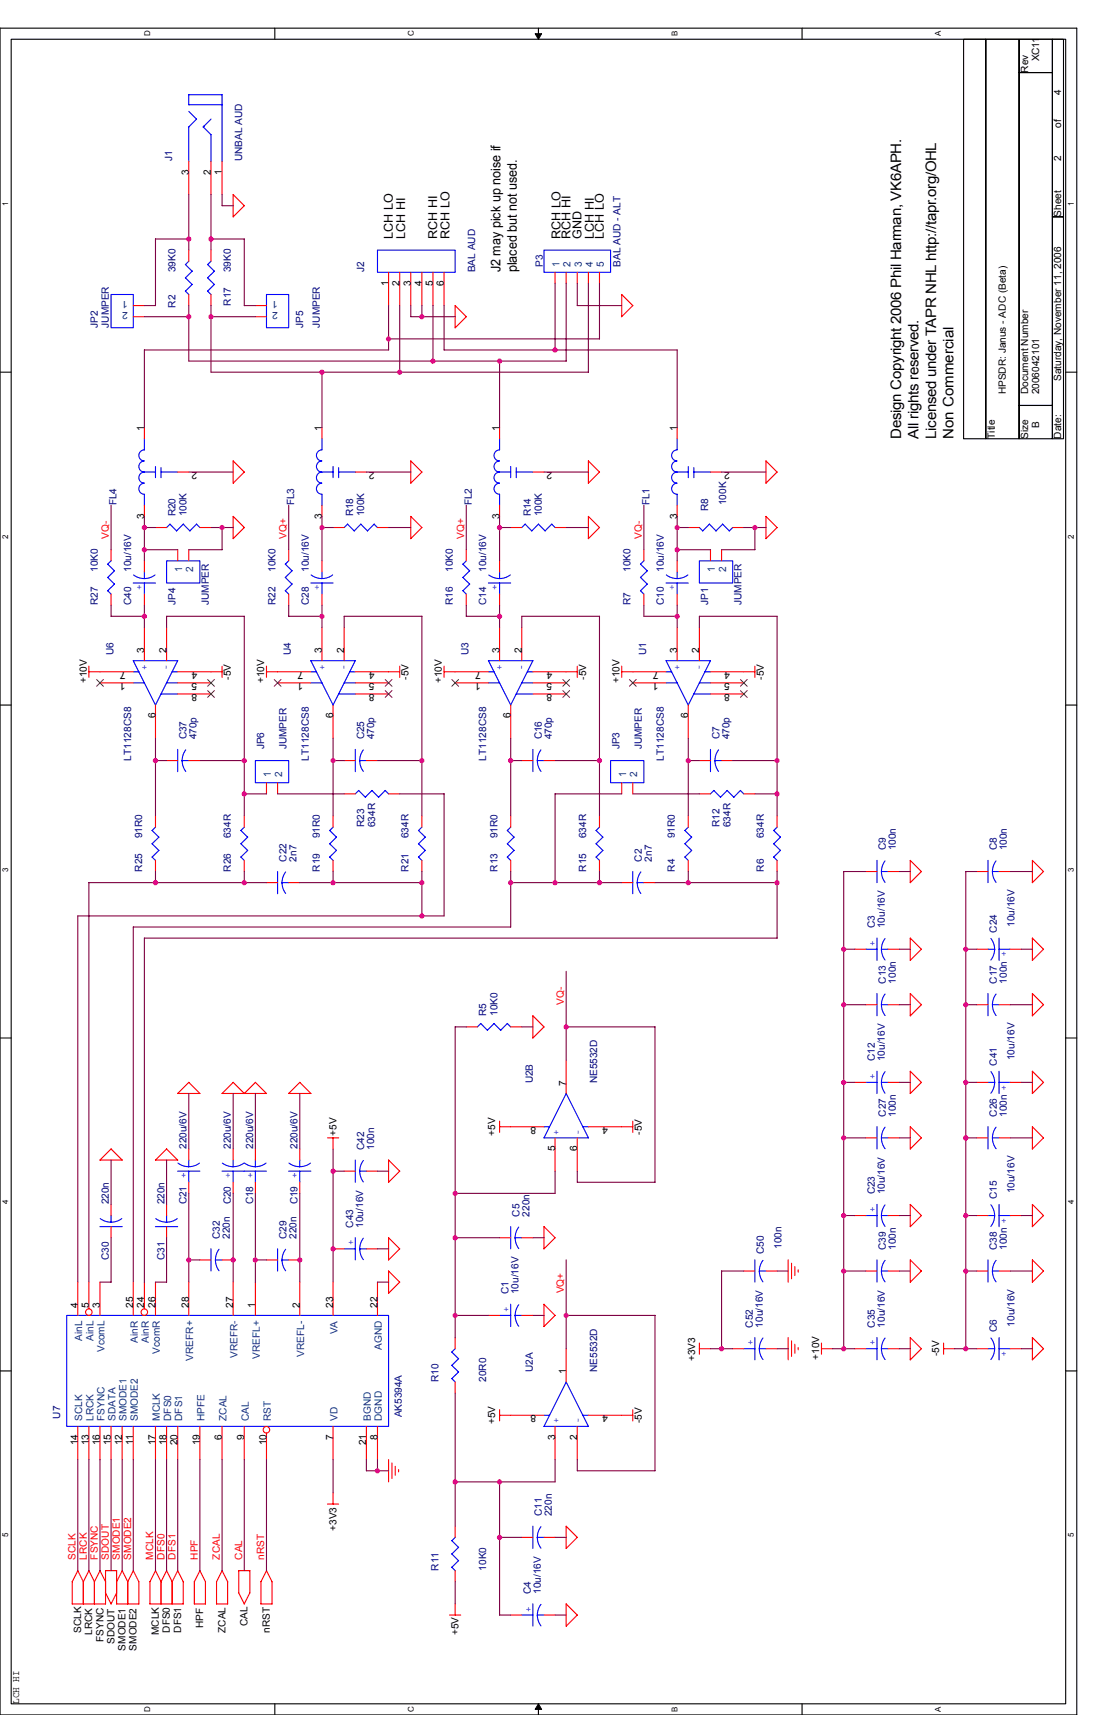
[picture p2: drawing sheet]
<svg xmlns="http://www.w3.org/2000/svg" width="279mm" height="432mm" viewBox="0 0 279 432" stroke-linecap="round" stroke-linejoin="round" font-family="sans-serif">
<defs><g id="words">
<g font-size="3.6">
<text x="226.8" y="110.5" transform="rotate(-90 226.8 110.5)">Design Copyright 2006 Phil Harman, VK6APH.</text>
<text x="231.2" y="110.5" transform="rotate(-90 231.2 110.5)">All rights reserved.</text>
<text x="235.6" y="110.5" transform="rotate(-90 235.6 110.5)">Licensed under TAPR NHL http://tapr.org/OHL</text>
<text x="240" y="110.5" transform="rotate(-90 240 110.5)">Non Commercial</text>
</g>
<g font-size="3.3">
<text x="126" y="68.6" transform="rotate(-90 126 68.6)">J2 may pick up noise if</text>
<text x="130.1" y="68.6" transform="rotate(-90 130.1 68.6)">placed but not used.</text>
</g>
<g font-size="3.1">
<text x="98.9" y="60.2" transform="rotate(-90 98.9 60.2)">LCH LO</text>
<text x="102" y="60.2" transform="rotate(-90 102 60.2)">LCH HI</text>
<text x="110.1" y="60.2" transform="rotate(-90 110.1 60.2)">RCH HI</text>
<text x="113.1" y="60.2" transform="rotate(-90 113.1 60.2)">RCH LO</text>
<text x="141.1" y="60.2" transform="rotate(-90 141.1 60.2)">RCH LO</text>
<text x="143.6" y="60.2" transform="rotate(-90 143.6 60.2)">RCH HI</text>
<text x="146.4" y="60.2" transform="rotate(-90 146.4 60.2)">GND</text>
<text x="149.5" y="60.2" transform="rotate(-90 149.5 60.2)">LCH HI</text>
<text x="152" y="60.2" transform="rotate(-90 152 60.2)">LCH LO</text>
</g>
<g font-size="2.5">
<text x="261.6" y="15.5" transform="rotate(-90 261.6 15.5)">XC11</text>
<text x="258.8" y="18.3" transform="rotate(-90 258.8 18.3)">Rev</text>
<text x="267.1" y="23.9" transform="rotate(-90 267.1 23.9)">4</text>
<text x="267.1" y="32.2" transform="rotate(-90 267.1 32.2)">of</text>
<text x="267.1" y="40.6" transform="rotate(-90 267.1 40.6)">2</text>
<text x="47.5" y="44" transform="rotate(-90 47.5 44)">3</text>
<text x="53.1" y="44" transform="rotate(-90 53.1 44)">2</text>
<text x="55.9" y="44" transform="rotate(-90 55.9 44)">1</text>
<text x="267.1" y="54.6" transform="rotate(-90 267.1 54.6)">Sheet</text>
<text x="97.8" y="71.9" transform="rotate(-90 97.8 71.9)">1</text>
<text x="100.6" y="71.9" transform="rotate(-90 100.6 71.9)">2</text>
<text x="103.4" y="71.9" transform="rotate(-90 103.4 71.9)">3</text>
<text x="106.2" y="71.9" transform="rotate(-90 106.2 71.9)">4</text>
<text x="109" y="71.9" transform="rotate(-90 109 71.9)">5</text>
<text x="111.8" y="71.9" transform="rotate(-90 111.8 71.9)">6</text>
<text x="267.1" y="95.9" transform="rotate(-90 267.1 95.9)">Saturday, November 11, 2006</text>
<text x="253.2" y="99.3" transform="rotate(-90 253.2 99.3)">HPSDR: Janus - ADC (Beta)</text>
<text x="258.8" y="99.3" transform="rotate(-90 258.8 99.3)">Document Number</text>
<text x="261.6" y="99.3" transform="rotate(-90 261.6 99.3)">2006042101</text>
<text x="261.6" y="107.7" transform="rotate(-90 261.6 107.7)">B</text>
<text x="36.3" y="108.5" transform="rotate(-90 36.3 108.5)">1</text>
<text x="81" y="108.5" transform="rotate(-90 81 108.5)">1</text>
<text x="125.7" y="108.5" transform="rotate(-90 125.7 108.5)">1</text>
<text x="170.4" y="108.5" transform="rotate(-90 170.4 108.5)">1</text>
<text x="250.4" y="110.5" transform="rotate(-90 250.4 110.5)">Title</text>
<text x="258.8" y="110.5" transform="rotate(-90 258.8 110.5)">Size</text>
<text x="267.1" y="110.5" transform="rotate(-90 267.1 110.5)">Date:</text>
<text x="49.6" y="118.9" transform="rotate(-180 49.6 118.9)">2</text>
<text x="94.3" y="118.9" transform="rotate(-180 94.3 118.9)">2</text>
<text x="139" y="118.9" transform="rotate(-180 139 118.9)">2</text>
<text x="183.7" y="118.9" transform="rotate(-180 183.7 118.9)">2</text>
<text x="36.3" y="130.6" transform="rotate(-90 36.3 130.6)">3</text>
<text x="81" y="130.6" transform="rotate(-90 81 130.6)">3</text>
<text x="125.7" y="130.6" transform="rotate(-90 125.7 130.6)">3</text>
<text x="170.4" y="130.6" transform="rotate(-90 170.4 130.6)">3</text>
<text x="36.3" y="164.4" transform="rotate(-90 36.3 164.4)">3</text>
<text x="41.9" y="164.4" transform="rotate(-90 41.9 164.4)">2</text>
<text x="81" y="164.4" transform="rotate(-90 81 164.4)">3</text>
<text x="86.6" y="164.4" transform="rotate(-90 86.6 164.4)">2</text>
<text x="125.7" y="164.4" transform="rotate(-90 125.7 164.4)">3</text>
<text x="131.3" y="164.4" transform="rotate(-90 131.3 164.4)">2</text>
<text x="170.4" y="164.4" transform="rotate(-90 170.4 164.4)">3</text>
<text x="176" y="164.4" transform="rotate(-90 176 164.4)">2</text>
<text x="21.8" y="171.9" transform="rotate(-90 21.8 171.9)">+10V</text>
<text x="31.6" y="169.2" transform="rotate(-180 31.6 169.2)">7</text>
<text x="31.6" y="172" transform="rotate(-180 31.6 172)">1</text>
<text x="49.6" y="169.2" transform="rotate(-180 49.6 169.2)">4</text>
<text x="49.6" y="172" transform="rotate(-180 49.6 172)">5</text>
<text x="58.1" y="171.1" transform="rotate(-90 58.1 171.1)">-5V</text>
<text x="66.5" y="171.9" transform="rotate(-90 66.5 171.9)">+10V</text>
<text x="76.3" y="169.2" transform="rotate(-180 76.3 169.2)">7</text>
<text x="76.3" y="172" transform="rotate(-180 76.3 172)">1</text>
<text x="94.3" y="169.2" transform="rotate(-180 94.3 169.2)">4</text>
<text x="94.3" y="172" transform="rotate(-180 94.3 172)">5</text>
<text x="102.8" y="171.1" transform="rotate(-90 102.8 171.1)">-5V</text>
<text x="111.2" y="171.9" transform="rotate(-90 111.2 171.9)">+10V</text>
<text x="121" y="169.2" transform="rotate(-180 121 169.2)">7</text>
<text x="121" y="172" transform="rotate(-180 121 172)">1</text>
<text x="139" y="169.2" transform="rotate(-180 139 169.2)">4</text>
<text x="139" y="172" transform="rotate(-180 139 172)">5</text>
<text x="147.6" y="171.1" transform="rotate(-90 147.6 171.1)">-5V</text>
<text x="155.9" y="171.9" transform="rotate(-90 155.9 171.9)">+10V</text>
<text x="165.7" y="169.2" transform="rotate(-180 165.7 169.2)">7</text>
<text x="165.7" y="172" transform="rotate(-180 165.7 172)">1</text>
<text x="183.7" y="169.2" transform="rotate(-180 183.7 169.2)">4</text>
<text x="183.7" y="172" transform="rotate(-180 183.7 172)">5</text>
<text x="192.3" y="171.1" transform="rotate(-90 192.3 171.1)">-5V</text>
<text x="49.6" y="174.8" transform="rotate(-180 49.6 174.8)">8</text>
<text x="94.3" y="174.8" transform="rotate(-180 94.3 174.8)">8</text>
<text x="139" y="174.8" transform="rotate(-180 139 174.8)">8</text>
<text x="183.7" y="174.8" transform="rotate(-180 183.7 174.8)">8</text>
<text x="39.1" y="180.9" transform="rotate(-90 39.1 180.9)">6</text>
<text x="83.8" y="180.9" transform="rotate(-90 83.8 180.9)">6</text>
<text x="128.5" y="180.9" transform="rotate(-90 128.5 180.9)">6</text>
<text x="173.2" y="180.9" transform="rotate(-90 173.2 180.9)">6</text>
<text x="142.5" y="273.4" transform="rotate(-90 142.5 273.4)">7</text>
<text x="84.7" y="285.9" transform="rotate(-90 84.7 285.9)">+5V</text>
<text x="124.7" y="285.9" transform="rotate(-90 124.7 285.9)">+5V</text>
<text x="135" y="283.7" transform="rotate(-180 135 283.7)">8</text>
<text x="153" y="283.7" transform="rotate(-180 153 283.7)">4</text>
<text x="161.5" y="285.6" transform="rotate(-90 161.5 285.6)">-5V</text>
<text x="139.7" y="289.8" transform="rotate(-90 139.7 289.8)">5</text>
<text x="145.3" y="289.8" transform="rotate(-90 145.3 289.8)">6</text>
<text x="19.6" y="329.2" transform="rotate(-90 19.6 329.2)">4</text>
<text x="22.4" y="329.2" transform="rotate(-90 22.4 329.2)">5</text>
<text x="25.1" y="329.2" transform="rotate(-90 25.1 329.2)">3</text>
<text x="33.5" y="329.2" transform="rotate(-90 33.5 329.2)">25</text>
<text x="36.3" y="329.2" transform="rotate(-90 36.3 329.2)">24</text>
<text x="39.1" y="329.2" transform="rotate(-90 39.1 329.2)">26</text>
<text x="47.5" y="329.2" transform="rotate(-90 47.5 329.2)">28</text>
<text x="58.7" y="329.2" transform="rotate(-90 58.7 329.2)">27</text>
<text x="64.3" y="329.2" transform="rotate(-90 64.3 329.2)">1</text>
<text x="75.4" y="329.2" transform="rotate(-90 75.4 329.2)">2</text>
<text x="83.8" y="329.2" transform="rotate(-90 83.8 329.2)">23</text>
<text x="95" y="329.2" transform="rotate(-90 95 329.2)">22</text>
<text x="236.4" y="341.5" transform="rotate(-90 236.4 341.5)">-5V</text>
<text x="142.5" y="346" transform="rotate(-90 142.5 346)">1</text>
<text x="174.9" y="342.6" transform="rotate(-90 174.9 342.6)">+3V3</text>
<text x="206.2" y="342.4" transform="rotate(-90 206.2 342.4)">+10V</text>
<text x="124.7" y="358.6" transform="rotate(-90 124.7 358.6)">+5V</text>
<text x="135" y="356.4" transform="rotate(-180 135 356.4)">8</text>
<text x="153" y="356.4" transform="rotate(-180 153 356.4)">4</text>
<text x="161.5" y="358.3" transform="rotate(-90 161.5 358.3)">-5V</text>
<text x="19.6" y="363.9" transform="rotate(-90 19.6 363.9)">14</text>
<text x="22.4" y="363.9" transform="rotate(-90 22.4 363.9)">13</text>
<text x="25.1" y="363.9" transform="rotate(-90 25.1 363.9)">16</text>
<text x="27.9" y="363.9" transform="rotate(-90 27.9 363.9)">15</text>
<text x="30.7" y="363.9" transform="rotate(-90 30.7 363.9)">12</text>
<text x="33.5" y="363.9" transform="rotate(-90 33.5 363.9)">11</text>
<text x="39.1" y="363.9" transform="rotate(-90 39.1 363.9)">17</text>
<text x="41.9" y="363.9" transform="rotate(-90 41.9 363.9)">18</text>
<text x="44.7" y="363.9" transform="rotate(-90 44.7 363.9)">20</text>
<text x="50.3" y="363.9" transform="rotate(-90 50.3 363.9)">19</text>
<text x="55.9" y="362.5" transform="rotate(-90 55.9 362.5)">6</text>
<text x="61.5" y="362.5" transform="rotate(-90 61.5 362.5)">9</text>
<text x="67.1" y="363.9" transform="rotate(-90 67.1 363.9)">10</text>
<text x="83.8" y="362.5" transform="rotate(-90 83.8 362.5)">7</text>
<text x="92.2" y="363.9" transform="rotate(-90 92.2 363.9)">21</text>
<text x="95" y="362.5" transform="rotate(-90 95 362.5)">8</text>
<text x="139.7" y="362.5" transform="rotate(-90 139.7 362.5)">3</text>
<text x="145.3" y="362.5" transform="rotate(-90 145.3 362.5)">2</text>
<text x="84.7" y="385.4" transform="rotate(-90 84.7 385.4)">+3V3</text>
<text x="20.4" y="411.1" transform="rotate(-90 20.4 411.1)">SCLK</text>
<text x="23.2" y="411.7" transform="rotate(-90 23.2 411.7)">LRCK</text>
<text x="26" y="413.3" transform="rotate(-90 26 413.3)">FSYNC</text>
<text x="28.8" y="413.9" transform="rotate(-90 28.8 413.9)">SDOUT</text>
<text x="40" y="411.7" transform="rotate(-90 40 411.7)">MCLK</text>
<text x="42.8" y="411.1" transform="rotate(-90 42.8 411.1)">DFS0</text>
<text x="45.6" y="411.1" transform="rotate(-90 45.6 411.1)">DFS1</text>
<text x="51.2" y="410" transform="rotate(-90 51.2 410)">HPF</text>
<text x="56.7" y="411.1" transform="rotate(-90 56.7 411.1)">ZCAL</text>
<text x="62.3" y="409.4" transform="rotate(-90 62.3 409.4)">CAL</text>
<text x="67.9" y="411.1" transform="rotate(-90 67.9 411.1)">nRST</text>
<text x="115.4" y="411.7" transform="rotate(-90 115.4 411.7)">+5V</text>
<text x="31.6" y="415.6" transform="rotate(-90 31.6 415.6)">SMODE1</text>
<text x="34.4" y="415.6" transform="rotate(-90 34.4 415.6)">SMODE2</text>
<text x="4.8" y="429" transform="rotate(-90 4.8 429)">LCH HI</text>
</g>
<g font-size="2.5" fill="#000080">
<text x="43.3" y="40.6" transform="rotate(-90 43.3 40.6)">J1</text>
<text x="60.9" y="40.6" transform="rotate(-90 60.9 40.6)">UNBAL AUD</text>
<text x="44.2" y="68.6" transform="rotate(-90 44.2 68.6)">39K0</text>
<text x="58.1" y="68.6" transform="rotate(-90 58.1 68.6)">39K0</text>
<text x="91.7" y="68.6" transform="rotate(-90 91.7 68.6)">J2</text>
<text x="119.6" y="68.6" transform="rotate(-90 119.6 68.6)">BAL AUD</text>
<text x="136.7" y="67.2" transform="rotate(-90 136.7 67.2)">P3</text>
<text x="156.2" y="67.2" transform="rotate(-90 156.2 67.2)">BAL AUD - ALT</text>
<text x="44.2" y="77.5" transform="rotate(-90 44.2 77.5)">R2</text>
<text x="58.1" y="76.9" transform="rotate(-90 58.1 76.9)">R17</text>
<text x="24.6" y="82.5" transform="rotate(-90 24.6 82.5)">JP2</text>
<text x="27.4" y="82.5" transform="rotate(-90 27.4 82.5)">JUMPER</text>
<text x="76.3" y="82.5" transform="rotate(-90 76.3 82.5)">JP5</text>
<text x="80.5" y="82.5" transform="rotate(-90 80.5 82.5)">JUMPER</text>
<text x="29.4" y="127.2" transform="rotate(-90 29.4 127.2)">FL4</text>
<text x="44.2" y="130" transform="rotate(-90 44.2 130)">R20</text>
<text x="47" y="130" transform="rotate(-90 47 130)">100K</text>
<text x="74.1" y="127.2" transform="rotate(-90 74.1 127.2)">FL3</text>
<text x="88.9" y="130" transform="rotate(-90 88.9 130)">R18</text>
<text x="91.7" y="130" transform="rotate(-90 91.7 130)">100K</text>
<text x="118.8" y="127.2" transform="rotate(-90 118.8 127.2)">FL2</text>
<text x="133.6" y="130" transform="rotate(-90 133.6 130)">R14</text>
<text x="136.4" y="130" transform="rotate(-90 136.4 130)">100K</text>
<text x="163.5" y="127.2" transform="rotate(-90 163.5 127.2)">FL1</text>
<text x="178.3" y="128.6" transform="rotate(-90 178.3 128.6)">R8</text>
<text x="182.8" y="127.2" transform="rotate(-90 182.8 127.2)">100K</text>
<text x="24.6" y="144" transform="rotate(-90 24.6 144)">10K0</text>
<text x="33" y="144" transform="rotate(-90 33 144)">10u/16V</text>
<text x="69.3" y="144" transform="rotate(-90 69.3 144)">10K0</text>
<text x="77.7" y="144" transform="rotate(-90 77.7 144)">10u/16V</text>
<text x="114" y="144" transform="rotate(-90 114 144)">10K0</text>
<text x="122.4" y="144" transform="rotate(-90 122.4 144)">10u/16V</text>
<text x="158.7" y="144" transform="rotate(-90 158.7 144)">10K0</text>
<text x="167.1" y="144" transform="rotate(-90 167.1 144)">10u/16V</text>
<text x="24.6" y="152.4" transform="rotate(-90 24.6 152.4)">R27</text>
<text x="33" y="152.4" transform="rotate(-90 33 152.4)">C40</text>
<text x="44.2" y="152.4" transform="rotate(-90 44.2 152.4)">JP4</text>
<text x="52.6" y="152.4" transform="rotate(-90 52.6 152.4)">JUMPER</text>
<text x="69.3" y="152.4" transform="rotate(-90 69.3 152.4)">R22</text>
<text x="77.7" y="152.4" transform="rotate(-90 77.7 152.4)">C28</text>
<text x="114" y="152.4" transform="rotate(-90 114 152.4)">R16</text>
<text x="122.4" y="152.4" transform="rotate(-90 122.4 152.4)">C14</text>
<text x="158.7" y="152.4" transform="rotate(-90 158.7 152.4)">R7</text>
<text x="167.1" y="152.4" transform="rotate(-90 167.1 152.4)">C10</text>
<text x="178.3" y="152.4" transform="rotate(-90 178.3 152.4)">JP1</text>
<text x="186.7" y="152.4" transform="rotate(-90 186.7 152.4)">JUMPER</text>
<text x="28.5" y="165" transform="rotate(-90 28.5 165)">U6</text>
<text x="73.2" y="165" transform="rotate(-90 73.2 165)">U4</text>
<text x="117.9" y="165" transform="rotate(-90 117.9 165)">U3</text>
<text x="162.6" y="165" transform="rotate(-90 162.6 165)">U1</text>
<text x="33" y="191.5" transform="rotate(-90 33 191.5)">LT1128CS8</text>
<text x="47" y="186.2" transform="rotate(-90 47 186.2)">C37</text>
<text x="49.5" y="186.2" transform="rotate(-90 49.5 186.2)">470p</text>
<text x="66.5" y="188.7" transform="rotate(-90 66.5 188.7)">JP6</text>
<text x="72.1" y="188.7" transform="rotate(-90 72.1 188.7)">JUMPER</text>
<text x="77.7" y="191.5" transform="rotate(-90 77.7 191.5)">LT1128CS8</text>
<text x="91.7" y="186.2" transform="rotate(-90 91.7 186.2)">C25</text>
<text x="94.2" y="186.2" transform="rotate(-90 94.2 186.2)">470p</text>
<text x="122.4" y="191.5" transform="rotate(-90 122.4 191.5)">LT1128CS8</text>
<text x="136.4" y="186.2" transform="rotate(-90 136.4 186.2)">C16</text>
<text x="138.9" y="186.2" transform="rotate(-90 138.9 186.2)">470p</text>
<text x="155.9" y="188.7" transform="rotate(-90 155.9 188.7)">JP3</text>
<text x="161.5" y="188.7" transform="rotate(-90 161.5 188.7)">JUMPER</text>
<text x="167.1" y="191.5" transform="rotate(-90 167.1 191.5)">LT1128CS8</text>
<text x="181.1" y="186.2" transform="rotate(-90 181.1 186.2)">C7</text>
<text x="183.6" y="186.2" transform="rotate(-90 183.6 186.2)">470p</text>
<text x="91.7" y="208.3" transform="rotate(-90 91.7 208.3)">R23</text>
<text x="94.5" y="208.3" transform="rotate(-90 94.5 208.3)">634R</text>
<text x="181.1" y="208.3" transform="rotate(-90 181.1 208.3)">R12</text>
<text x="183.9" y="208.3" transform="rotate(-90 183.9 208.3)">634R</text>
<text x="35.8" y="211.1" transform="rotate(-90 35.8 211.1)">91R0</text>
<text x="58.1" y="211.1" transform="rotate(-90 58.1 211.1)">634R</text>
<text x="80.5" y="211.1" transform="rotate(-90 80.5 211.1)">91R0</text>
<text x="102.8" y="211.1" transform="rotate(-90 102.8 211.1)">634R</text>
<text x="125.2" y="211.1" transform="rotate(-90 125.2 211.1)">91R0</text>
<text x="147.6" y="211.1" transform="rotate(-90 147.6 211.1)">634R</text>
<text x="169.9" y="211.1" transform="rotate(-90 169.9 211.1)">91R0</text>
<text x="192.3" y="211.1" transform="rotate(-90 192.3 211.1)">634R</text>
<text x="223" y="214.1" transform="rotate(-90 223 214.1)">C9</text>
<text x="225.5" y="214.1" transform="rotate(-90 225.5 214.1)">100n</text>
<text x="250.9" y="214.1" transform="rotate(-90 250.9 214.1)">C8</text>
<text x="253.4" y="214.1" transform="rotate(-90 253.4 214.1)">100n</text>
<text x="35.8" y="219.4" transform="rotate(-90 35.8 219.4)">R25</text>
<text x="58.1" y="219.4" transform="rotate(-90 58.1 219.4)">R26</text>
<text x="72.1" y="216.9" transform="rotate(-90 72.1 216.9)">C22</text>
<text x="74.6" y="216.9" transform="rotate(-90 74.6 216.9)">2n7</text>
<text x="80.5" y="219.4" transform="rotate(-90 80.5 219.4)">R19</text>
<text x="102.8" y="219.4" transform="rotate(-90 102.8 219.4)">R21</text>
<text x="125.2" y="219.4" transform="rotate(-90 125.2 219.4)">R13</text>
<text x="147.6" y="219.4" transform="rotate(-90 147.6 219.4)">R15</text>
<text x="161.5" y="216.9" transform="rotate(-90 161.5 216.9)">C2</text>
<text x="164" y="216.9" transform="rotate(-90 164 216.9)">2n7</text>
<text x="169.9" y="219.4" transform="rotate(-90 169.9 219.4)">R4</text>
<text x="192.3" y="219.4" transform="rotate(-90 192.3 219.4)">R6</text>
<text x="220.2" y="233.7" transform="rotate(-90 220.2 233.7)">C3</text>
<text x="222.7" y="233.7" transform="rotate(-90 222.7 233.7)">10u/16V</text>
<text x="255.4" y="233.4" transform="rotate(-90 255.4 233.4)">10u/16V</text>
<text x="250.9" y="234.8" transform="rotate(-90 250.9 234.8)">C24</text>
<text x="223" y="247.6" transform="rotate(-90 223 247.6)">C13</text>
<text x="225.5" y="247.6" transform="rotate(-90 225.5 247.6)">100n</text>
<text x="250.9" y="247.6" transform="rotate(-90 250.9 247.6)">C17</text>
<text x="253.4" y="247.6" transform="rotate(-90 253.4 247.6)">100n</text>
<text x="122.4" y="255.8" transform="rotate(-90 122.4 255.8)">R5</text>
<text x="125.2" y="255.8" transform="rotate(-90 125.2 255.8)">10K0</text>
<text x="220.2" y="267.2" transform="rotate(-90 220.2 267.2)">C12</text>
<text x="222.7" y="267.2" transform="rotate(-90 222.7 267.2)">10u/16V</text>
<text x="250.9" y="268.3" transform="rotate(-90 250.9 268.3)">C41</text>
<text x="255.4" y="266.9" transform="rotate(-90 255.4 266.9)">10u/16V</text>
<text x="134.1" y="272.8" transform="rotate(-90 134.1 272.8)">U2B</text>
<text x="150.3" y="272.8" transform="rotate(-90 150.3 272.8)">NE5532D</text>
<text x="223" y="281.2" transform="rotate(-90 223 281.2)">C27</text>
<text x="225.5" y="281.2" transform="rotate(-90 225.5 281.2)">100n</text>
<text x="250.9" y="281.2" transform="rotate(-90 250.9 281.2)">C26</text>
<text x="253.4" y="281.2" transform="rotate(-90 253.4 281.2)">100n</text>
<text x="47" y="289.3" transform="rotate(-90 47 289.3)">220u/6V</text>
<text x="58.1" y="289.3" transform="rotate(-90 58.1 289.3)">220u/6V</text>
<text x="63.7" y="289.3" transform="rotate(-90 63.7 289.3)">220u/6V</text>
<text x="74.9" y="289.3" transform="rotate(-90 74.9 289.3)">220u/6V</text>
<text x="91.7" y="289.6" transform="rotate(-90 91.7 289.6)">C42</text>
<text x="94.2" y="289.6" transform="rotate(-90 94.2 289.6)">100n</text>
<text x="27.4" y="303.3" transform="rotate(-90 27.4 303.3)">220n</text>
<text x="41.4" y="303.3" transform="rotate(-90 41.4 303.3)">220n</text>
<text x="47" y="303.3" transform="rotate(-90 47 303.3)">C21</text>
<text x="58.1" y="303.3" transform="rotate(-90 58.1 303.3)">C20</text>
<text x="63.7" y="303.3" transform="rotate(-90 63.7 303.3)">C18</text>
<text x="74.9" y="303.3" transform="rotate(-90 74.9 303.3)">C19</text>
<text x="220.2" y="300.7" transform="rotate(-90 220.2 300.7)">C23</text>
<text x="222.7" y="300.7" transform="rotate(-90 222.7 300.7)">10u/16V</text>
<text x="250.9" y="301.9" transform="rotate(-90 250.9 301.9)">C15</text>
<text x="255.4" y="300.5" transform="rotate(-90 255.4 300.5)">10u/16V</text>
<text x="55.4" y="311.9" transform="rotate(-90 55.4 311.9)">C32</text>
<text x="57.9" y="311.9" transform="rotate(-90 57.9 311.9)">220n</text>
<text x="72.1" y="311.9" transform="rotate(-90 72.1 311.9)">C29</text>
<text x="74.6" y="311.9" transform="rotate(-90 74.6 311.9)">220n</text>
<text x="88.9" y="309.1" transform="rotate(-90 88.9 309.1)">C43</text>
<text x="91.4" y="309.1" transform="rotate(-90 91.4 309.1)">10u/16V</text>
<text x="130.8" y="306.3" transform="rotate(-90 130.8 306.3)">C5</text>
<text x="133.3" y="306.3" transform="rotate(-90 133.3 306.3)">220n</text>
<text x="27.4" y="317.2" transform="rotate(-90 27.4 317.2)">C30</text>
<text x="41.4" y="317.2" transform="rotate(-90 41.4 317.2)">C31</text>
<text x="192.3" y="315.8" transform="rotate(-90 192.3 315.8)">C50</text>
<text x="196.7" y="314.4" transform="rotate(-90 196.7 314.4)">100n</text>
<text x="223" y="314.7" transform="rotate(-90 223 314.7)">C39</text>
<text x="225.5" y="314.7" transform="rotate(-90 225.5 314.7)">100n</text>
<text x="250.9" y="314.7" transform="rotate(-90 250.9 314.7)">C38</text>
<text x="253.4" y="314.7" transform="rotate(-90 253.4 314.7)">100n</text>
<text x="128" y="325.9" transform="rotate(-90 128 325.9)">C1</text>
<text x="130.5" y="325.9" transform="rotate(-90 130.5 325.9)">10u/16V</text>
<text x="189.5" y="334.3" transform="rotate(-90 189.5 334.3)">C52</text>
<text x="192" y="334.3" transform="rotate(-90 192 334.3)">10u/16V</text>
<text x="220.2" y="334.3" transform="rotate(-90 220.2 334.3)">C35</text>
<text x="222.7" y="334.3" transform="rotate(-90 222.7 334.3)">10u/16V</text>
<text x="250.9" y="335.4" transform="rotate(-90 250.9 335.4)">C6</text>
<text x="255.4" y="334" transform="rotate(-90 255.4 334)">10u/16V</text>
<text x="110.4" y="348" transform="rotate(-90 110.4 348)">R10</text>
<text x="122.4" y="348" transform="rotate(-90 122.4 348)">20R0</text>
<text x="134.1" y="345.4" transform="rotate(-90 134.1 345.4)">U2A</text>
<text x="150.3" y="345.4" transform="rotate(-90 150.3 345.4)">NE5532D</text>
<text x="15.1" y="357.2" transform="rotate(-90 15.1 357.2)">U7</text>
<text x="101.2" y="356.9" transform="rotate(-90 101.2 356.9)">AK5394A</text>
<text x="136.4" y="381.8" transform="rotate(-90 136.4 381.8)">C11</text>
<text x="138.9" y="381.8" transform="rotate(-90 138.9 381.8)">220n</text>
<text x="110.4" y="395.5" transform="rotate(-90 110.4 395.5)">R11</text>
<text x="122.4" y="395.5" transform="rotate(-90 122.4 395.5)">10K0</text>
<text x="133.6" y="401.3" transform="rotate(-90 133.6 401.3)">C4</text>
<text x="136.1" y="401.3" transform="rotate(-90 136.1 401.3)">10u/16V</text>
</g>
<g font-size="2.5" fill="#004080">
<text x="140.8" y="67.2" transform="rotate(-90 140.8 67.2)">1</text>
<text x="143.6" y="67.2" transform="rotate(-90 143.6 67.2)">2</text>
<text x="146.4" y="67.2" transform="rotate(-90 146.4 67.2)">3</text>
<text x="149.2" y="67.2" transform="rotate(-90 149.2 67.2)">4</text>
<text x="152" y="67.2" transform="rotate(-90 152 67.2)">5</text>
<text x="32.2" y="75.8" transform="rotate(-180 32.2 75.8)">1</text>
<text x="69.9" y="75.8" transform="rotate(-180 69.9 75.8)">1</text>
<text x="32.2" y="78.6" transform="rotate(-180 32.2 78.6)">2</text>
<text x="69.9" y="78.6" transform="rotate(-180 69.9 78.6)">2</text>
<text x="45.8" y="144" transform="rotate(-90 45.8 144)">1</text>
<text x="48.6" y="144" transform="rotate(-90 48.6 144)">2</text>
<text x="180" y="144" transform="rotate(-90 180 144)">1</text>
<text x="182.8" y="144" transform="rotate(-90 182.8 144)">2</text>
<text x="68.2" y="195.7" transform="rotate(-90 68.2 195.7)">1</text>
<text x="71" y="195.7" transform="rotate(-90 71 195.7)">2</text>
<text x="157.6" y="195.7" transform="rotate(-90 157.6 195.7)">1</text>
<text x="160.4" y="195.7" transform="rotate(-90 160.4 195.7)">2</text>
<text x="85" y="335.9" transform="rotate(-90 85 335.9)">VA</text>
<text x="20.7" y="337.6" transform="rotate(-90 20.7 337.6)">AinL</text>
<text x="23.5" y="337.6" transform="rotate(-90 23.5 337.6)">AinL</text>
<text x="26.3" y="340.4" transform="rotate(-90 26.3 340.4)">VcomL</text>
<text x="34.7" y="338" transform="rotate(-90 34.7 338)">AinR</text>
<text x="37.5" y="338" transform="rotate(-90 37.5 338)">AinR</text>
<text x="40.3" y="340.8" transform="rotate(-90 40.3 340.8)">VcomR</text>
<text x="59.8" y="342" transform="rotate(-90 59.8 342)">VREFR-</text>
<text x="76.6" y="341.5" transform="rotate(-90 76.6 341.5)">VREFL-</text>
<text x="96.1" y="339.9" transform="rotate(-90 96.1 339.9)">AGND</text>
<text x="48.6" y="342.6" transform="rotate(-90 48.6 342.6)">VREFR+</text>
<text x="65.4" y="342.2" transform="rotate(-90 65.4 342.2)">VREFL+</text>
<text x="20.7" y="357.7" transform="rotate(-90 20.7 357.7)">SCLK</text>
<text x="23.5" y="357.7" transform="rotate(-90 23.5 357.7)">LRCK</text>
<text x="26.3" y="357.7" transform="rotate(-90 26.3 357.7)">FSYNC</text>
<text x="29.1" y="357.7" transform="rotate(-90 29.1 357.7)">SDATA</text>
<text x="31.9" y="357.7" transform="rotate(-90 31.9 357.7)">SMODE1</text>
<text x="34.7" y="357.7" transform="rotate(-90 34.7 357.7)">SMODE2</text>
<text x="40.3" y="357.7" transform="rotate(-90 40.3 357.7)">MCLK</text>
<text x="43.1" y="357.7" transform="rotate(-90 43.1 357.7)">DFS0</text>
<text x="45.8" y="357.7" transform="rotate(-90 45.8 357.7)">DFS1</text>
<text x="51.4" y="357.7" transform="rotate(-90 51.4 357.7)">HPFE</text>
<text x="57" y="357.7" transform="rotate(-90 57 357.7)">ZCAL</text>
<text x="62.6" y="357.7" transform="rotate(-90 62.6 357.7)">CAL</text>
<text x="68.2" y="357.7" transform="rotate(-90 68.2 357.7)">RST</text>
<text x="85" y="357.7" transform="rotate(-90 85 357.7)">VD</text>
<text x="93.3" y="357.7" transform="rotate(-90 93.3 357.7)">BGND</text>
<text x="96.1" y="357.7" transform="rotate(-90 96.1 357.7)">DGND</text>
</g>
<g font-size="2.5" fill="#f00">
<text x="27.4" y="135.6" transform="rotate(-90 27.4 135.6)">VQ-</text>
<text x="72.1" y="135.6" transform="rotate(-90 72.1 135.6)">VQ+</text>
<text x="116.8" y="135.6" transform="rotate(-90 116.8 135.6)">VQ+</text>
<text x="161.5" y="135.6" transform="rotate(-90 161.5 135.6)">VQ-</text>
<text x="142" y="253" transform="rotate(-90 142 253)">VQ-</text>
<text x="142" y="325.6" transform="rotate(-90 142 325.6)">VQ+</text>
<text x="19" y="392.7" transform="rotate(-90 19 392.7)">SCLK</text>
<text x="21.8" y="392.7" transform="rotate(-90 21.8 392.7)">LRCK</text>
<text x="24.6" y="392.7" transform="rotate(-90 24.6 392.7)">FSYNC</text>
<text x="27.4" y="392.7" transform="rotate(-90 27.4 392.7)">SDOUT</text>
<text x="30.2" y="392.7" transform="rotate(-90 30.2 392.7)">SMODE1</text>
<text x="33" y="392.7" transform="rotate(-90 33 392.7)">SMODE2</text>
<text x="38.6" y="392.7" transform="rotate(-90 38.6 392.7)">MCLK</text>
<text x="41.4" y="392.7" transform="rotate(-90 41.4 392.7)">DFS0</text>
<text x="44.2" y="392.7" transform="rotate(-90 44.2 392.7)">DFS1</text>
<text x="49.8" y="392.7" transform="rotate(-90 49.8 392.7)">HPF</text>
<text x="55.4" y="392.7" transform="rotate(-90 55.4 392.7)">ZCAL</text>
<text x="60.9" y="392.7" transform="rotate(-90 60.9 392.7)">CAL</text>
<text x="66.5" y="392.7" transform="rotate(-90 66.5 392.7)">nRST</text>
</g>
<g font-size="2.5" fill="#00f">
<text x="35.8" y="147.2" transform="rotate(-180 35.8 147.2)">+</text>
<text x="80.5" y="147.2" transform="rotate(-180 80.5 147.2)">+</text>
<text x="125.2" y="147.2" transform="rotate(-180 125.2 147.2)">+</text>
<text x="169.9" y="147.2" transform="rotate(-180 169.9 147.2)">+</text>
<text x="36.9" y="168.6" transform="rotate(-90 36.9 168.6)">+</text>
<text x="42.5" y="168.6" transform="rotate(-90 42.5 168.6)">-</text>
<text x="81.6" y="168.6" transform="rotate(-90 81.6 168.6)">+</text>
<text x="87.2" y="168.6" transform="rotate(-90 87.2 168.6)">-</text>
<text x="126.3" y="168.6" transform="rotate(-90 126.3 168.6)">+</text>
<text x="131.9" y="168.6" transform="rotate(-90 131.9 168.6)">-</text>
<text x="171" y="168.6" transform="rotate(-90 171 168.6)">+</text>
<text x="176.6" y="168.6" transform="rotate(-90 176.6 168.6)">-</text>
<text x="220.2" y="238.1" transform="rotate(-90 220.2 238.1)">+</text>
<text x="252.2" y="239.5" transform="rotate(90 252.2 239.5)">+</text>
<text x="220.2" y="271.7" transform="rotate(-90 220.2 271.7)">+</text>
<text x="252.2" y="273.1" transform="rotate(90 252.2 273.1)">+</text>
<text x="140.6" y="285.6" transform="rotate(-90 140.6 285.6)">+</text>
<text x="146.2" y="285.6" transform="rotate(-90 146.2 285.6)">-</text>
<text x="47" y="295.3" transform="rotate(-180 47 295.3)">+</text>
<text x="58.1" y="295.3" transform="rotate(-180 58.1 295.3)">+</text>
<text x="63.7" y="295.3" transform="rotate(-180 63.7 295.3)">+</text>
<text x="74.9" y="295.3" transform="rotate(-180 74.9 295.3)">+</text>
<text x="220.2" y="305.2" transform="rotate(-90 220.2 305.2)">+</text>
<text x="252.2" y="306.6" transform="rotate(90 252.2 306.6)">+</text>
<text x="88.9" y="313.6" transform="rotate(-90 88.9 313.6)">+</text>
<text x="128" y="330.3" transform="rotate(-90 128 330.3)">+</text>
<text x="189.5" y="338.7" transform="rotate(-90 189.5 338.7)">+</text>
<text x="220.2" y="338.7" transform="rotate(-90 220.2 338.7)">+</text>
<text x="252.2" y="340.1" transform="rotate(90 252.2 340.1)">+</text>
<text x="140.6" y="358.3" transform="rotate(-90 140.6 358.3)">+</text>
<text x="146.2" y="358.3" transform="rotate(-90 146.2 358.3)">-</text>
<text x="133.6" y="405.8" transform="rotate(-90 133.6 405.8)">+</text>
</g>
<g font-size="2">
<text x="37.8" y="9.2" transform="rotate(-90 37.8 9.2)">D</text>
<text x="104.1" y="9.2" transform="rotate(-90 104.1 9.2)">C</text>
<text x="170.5" y="9.2" transform="rotate(-90 170.5 9.2)">B</text>
<text x="236.9" y="9.2" transform="rotate(-90 236.9 9.2)">A</text>
<text x="2.1" y="51.8" transform="rotate(-90 2.1 51.8)">1</text>
<text x="270.3" y="51.8" transform="rotate(-90 270.3 51.8)">1</text>
<text x="2.1" y="135.6" transform="rotate(-90 2.1 135.6)">2</text>
<text x="270.3" y="135.6" transform="rotate(-90 270.3 135.6)">2</text>
<text x="2.1" y="219.4" transform="rotate(-90 2.1 219.4)">3</text>
<text x="270.3" y="219.4" transform="rotate(-90 270.3 219.4)">3</text>
<text x="2.1" y="303.3" transform="rotate(-90 2.1 303.3)">4</text>
<text x="270.3" y="303.3" transform="rotate(-90 270.3 303.3)">4</text>
<text x="2.1" y="387.1" transform="rotate(-90 2.1 387.1)">5</text>
<text x="270.3" y="387.1" transform="rotate(-90 270.3 387.1)">5</text>
<text x="37.8" y="431.1" transform="rotate(-90 37.8 431.1)">D</text>
<text x="104.1" y="431.1" transform="rotate(-90 104.1 431.1)">C</text>
<text x="170.5" y="431.1" transform="rotate(-90 170.5 431.1)">B</text>
<text x="236.9" y="431.1" transform="rotate(-90 236.9 431.1)">A</text>
</g>
</g></defs>
<path d="M0 7.1h271v424.7h-271zM2.8 9.9h265.4v419.1h-265.4z" fill="none" stroke="#000" stroke-width=".28"/>
<g fill="#fff">
<path d="M.3 386h2.2v1.1h-2.2z"/>
<path d="M268.5 386h2.3v1.1h-2.3z"/>
</g>
<path d="M0 345.2h2.8M268.2 345.2h2.8" fill="none" stroke="#000" stroke-width=".28"/>
<g fill="#fff">
<path d="M.3 302.1h2.2v1.2h-2.2z"/>
<path d="M268.5 302.1h2.3v1.2h-2.3z"/>
</g>
<path d="M0 261.3h2.8M268.2 261.3h2.8" fill="none" stroke="#000" stroke-width=".28"/>
<g fill="#fff">
<path d="M.3 218.3h2.2v1.1h-2.2z"/>
<path d="M268.5 218.3h2.3v1.1h-2.3z"/>
</g>
<path d="M0 177.5h2.8M268.2 177.5h2.8" fill="none" stroke="#000" stroke-width=".28"/>
<g fill="#fff">
<path d="M.3 134.5h2.2v1.1h-2.2z"/>
<path d="M268.5 134.5h2.3v1.1h-2.3z"/>
</g>
<path d="M0 93.7h2.8M268.2 93.7h2.8" fill="none" stroke="#000" stroke-width=".28"/>
<g fill="#fff">
<path d="M.3 50.7h2.2v1.1h-2.2z"/>
<path d="M268.5 50.7h2.3v1.1h-2.3z"/>
<path d="M36 429.6h2.2v1.5h-2.2z"/>
<path d="M36 7.7h2.2v1.5h-2.2z"/>
<path d="M102.3 429.6h2.3v1.5h-2.3z"/>
<path d="M102.3 7.7h2.3v1.5h-2.3z"/>
</g>
<path d="M69.2 7.1v2.8M69.2 429v2.8" fill="none" stroke="#000" stroke-width=".28"/>
<g fill="#fff">
<path d="M168.7 429.7h2.2v1.4h-2.2z"/>
<path d="M168.7 7.9h2.2v1.3h-2.2z"/>
</g>
<path d="M135.5 7.1v2.8M135.5 429v2.8" fill="none" stroke="#000" stroke-width=".28"/>
<path d="M134.7 8.5h1.6l-.8 1.4zM135.5 429l.8 1.4h-1.6z" fill="#000" stroke="#000" stroke-width=".25"/>
<g fill="#fff">
<path d="M235.1 429.7h2.2v1.4h-2.2z"/>
<path d="M235.1 7.8h2.2v1.4h-2.2z"/>
</g>
<path d="M201.9 7.1v2.8M242.5 9.9h5.6v100.6h-5.6zM248.1 9.9h8.4v100.6h-8.4zM256.5 18.3h8.4v83.8h-8.4zM256.5 9.9h8.4v8.4h-8.4zM264.9 9.9h2.8v44.7h-2.8zM264.9 54.6h2.8v55.9h-2.8zM256.5 102.1h8.4v8.4h-8.4zM201.9 429v2.8" fill="none" stroke="#000" stroke-width=".28"/>
<g fill="none" stroke="#f00" stroke-width=".28">
<path d="M47.5 40.6v8.4M53.1 40.6v8.4M55.9 40.6v8.4M58.7 49v5.6M58.7 49l2.8 2.8-2.8 2.8M33.5 76.9h2.8M33.5 79.7h2.8M47.5 63v2.8M47.5 74.1v2.8M53.1 63v2.8M53.1 74.1v2.8M64.3 76.9h2.8"/>
<path d="M64.3 79.7h2.8M97.8 68.6v8.3M100.6 68.6v8.3M103.4 68.6v8.3M106.2 68.6v8.3M109 68.6v8.3M111.8 68.6v8.3M114.6 76.9v5.6M114.6 76.9l2.8 2.9-2.8 2.8M139.7 68.6v2.8M142.5 68.6v2.8M145.3 68.6v2.8"/>
<path d="M148.1 68.6v2.8M150.9 68.6v2.8M156.5 79.7v-5.6l2.8 2.9-2.8 2.8M36.3 107.7v2.8M44.7 118.9h2.8M81 107.7v2.8M89.4 118.9h2.8M103.4 116l2.8 2.9-2.8 2.7zM125.8 107.7v2.8M134.1 118.9h2.8M170.5 107.7v2.8M178.8 118.9h2.8"/>
<path d="M195.6 118.9l-2.8 2.7v-5.6l2.8 2.9M28 138.4v2.8M36.3 127.2v2.8M39.1 132.8h2.8M44.7 138.4v2.8M47.5 138.4v2.8M50.3 132.8h2.8M58.7 121.6v-5.6l2.8 2.9-2.8 2.8M58.7 135.6v-5.6l2.8 2.8-2.8 2.8M72.7 138.4v2.8M81 127.2v2.8M83.8 132.8h2.8"/>
<path d="M95 132.8h2.8M103.4 130l2.8 2.8-2.8 2.8zM117.4 138.4v2.8M125.8 127.2v2.8M128.5 132.8h2.8M139.7 132.8h2.8M148.1 121.6v-5.6l2.8 2.9-2.8 2.8M148.1 135.6v-5.6l2.8 2.8-2.8 2.8M162.1 138.4v2.8M170.5 127.2v2.8M173.2 132.8h2.8M178.8 138.4v2.8"/>
<path d="M181.6 138.4v2.8M184.4 132.8h2.8M195.6 132.8l-2.8 2.8v-5.6l2.8 2.8M28 149.6v2.8M36.3 141.2v2.8M36.3 149.6v2.8M36.3 158v8.3M41.9 158v8.3M72.7 149.6v2.8M81 141.2v2.8M81 149.6v2.8M81 158v8.3"/>
<path d="M86.6 158v8.3M117.4 149.6v2.8M125.8 141.2v2.8M125.8 149.6v2.8M125.8 158v8.3M131.3 158v8.3M162.1 149.6v2.8M170.5 141.2v2.8M170.5 149.6v2.8M170.5 158v8.3M176 158v8.3M22.4 169.1h11.1"/>
<path d="M22.4 167.7v2.8M25.2 171.9h8.3M39.1 177.5v8.4M44.7 169.1h11.2M44.7 171.9h8.4M44.7 174.7h8.4M55.9 167.7v2.9M67.1 169.1h11.2M67.1 167.7v2.8M69.9 171.9h8.4M83.8 177.5v8.4M89.4 169.1h11.2"/>
<path d="M89.4 171.9h8.4M89.4 174.7h8.4M100.6 167.7v2.9M111.8 169.1h11.2M111.8 167.7v2.8M114.6 171.9h8.4M128.5 177.5v8.4M134.1 169.1h11.2M134.1 171.9h8.4M134.1 174.7h8.4M145.3 167.7v2.9M156.5 169.1h11.2"/>
<path d="M156.5 167.7v2.8M159.3 171.9h8.4M173.2 177.5v8.4M178.8 169.1h11.2M178.8 171.9h8.4M178.8 174.7h8.4M190 167.7v2.9M41.9 191.5h2.8M47.5 191.5h2.8M67.1 197.1v2.8M69.9 197.1v2.8M86.6 199.9h2.8"/>
<path d="M86.6 191.5h2.8M92.2 191.5h2.8M97.8 199.9h2.8M131.3 191.5h2.8M136.9 191.5h2.8M156.5 197.1v2.8M159.3 197.1v2.8M176 199.9h2.8M176 191.5h2.8M181.6 191.5h2.8M187.2 199.9h2.8M39.1 205.5v2.8"/>
<path d="M39.1 216.6v2.8M61.5 205.5v2.8M61.5 216.6v2.8M83.8 205.5v2.8M83.8 216.6v2.8M106.2 205.5v2.8M106.2 216.6v2.8M128.5 205.5v2.8M128.5 216.6v2.8M150.9 205.5v2.8M150.9 216.6v2.8M173.2 205.5v2.8"/>
<path d="M173.2 216.6v2.8M195.6 205.5v2.8M195.6 216.6v2.8M218 219.4h2.7M223.5 219.4h2.8M229.1 216.6v5.6M229.1 216.6l2.8 2.9-2.8 2.7M245.9 219.4h2.8M251.5 219.4h2.8M259.9 216.6v5.6M259.9 216.6l2.8 2.9-2.9 2.7M67.1 222.2h2.8"/>
<path d="M72.7 222.2h2.8M156.5 222.2h2.8M162.1 222.2h2.8M215.2 239h2.8M223.5 239h2.8M245.9 239h2.8M254.3 239h2.8M117.4 258.6h2.8M128.5 258.6h2.8M218 253h2.7M223.5 253h2.8M229.1 241.8v-5.6l2.8 2.8-2.8 2.8"/>
<path d="M229.1 255.8v-5.7l2.8 2.9-2.8 2.8M245.9 253h2.8M251.5 253h2.8M259.9 241.8v-5.6l2.8 2.8-2.9 2.8M259.9 255.8v-5.7l2.8 2.9-2.9 2.8M47.5 272.5l2.8 2.8h-5.6M47.5 272.5l-2.8 2.8M58.7 272.5l-2.8 2.8h11.2l-2.8-2.8M64.3 272.5l-2.8 2.8-2.8-2.8M75.5 272.5l2.8 2.8h-5.7M75.5 272.5l-2.8 2.8M134.1 261.3v-5.6l2.8 2.9-2.8 2.8"/>
<path d="M142.5 266.9v8.4M215.2 272.5h2.8M223.5 272.5h2.8M229.1 269.7l2.8 2.8-2.8 2.8zM245.9 272.5h2.8M254.3 272.5h2.8M259.9 275.3v-5.6l2.8 2.8-2.9 2.8M28 289.3l2.8 2.8M28 289.3l-2.9 2.8h5.7M41.9 289.3l2.8 2.8M42 289.3l-2.9 2.8h5.6M47.5 289.3v2.8"/>
<path d="M47.5 297.7v2.8M58.7 289.3v2.8M58.7 297.7v2.8M64.3 289.3v2.8M64.3 297.7v2.8M75.5 289.3v2.8M75.5 297.7v2.8M82.4 286.5h2.9M83.8 286.5v2.8M86.6 294.9h2.8M92.2 294.9h2.8M97.8 297.7v-5.6l2.8 2.8-2.8 2.8"/>
<path d="M125.8 283.7h11.1M125.8 282.3v2.8M139.7 286.5v8.4M145.3 286.5v8.4M148.1 283.7h11.2M159.3 282.3v2.8M218 286.5h2.7M223.5 286.5h2.8M229.1 283.7l2.8 2.8-2.8 2.8zM245.9 286.5h2.8M251.5 286.5h2.8M259.9 289.3v-5.6l2.8 2.8-2.9 2.8"/>
<path d="M28 303.3v2.7M28 308.8v2.8M41.9 303.3v2.7M41.9 308.8v2.8M50.3 317.2h2.8M55.9 317.2h2.8M67.1 317.2h2.8M72.7 317.2h2.8M83.8 314.4h2.8M92.2 314.4h2.8M97.8 311.6l2.8 2.8-2.8 2.8zM125.8 311.6h2.7"/>
<path d="M131.3 311.6h2.8M139.7 311.6l-2.8 2.8v-5.6l2.8 2.9M198.4 317.2v5.6M199.2 318.1v3.9M200.1 318.9v2.3M200.9 319.7v.6M215.2 306h2.8M223.5 306h2.8M231.9 306l-2.8 2.8v-5.6l2.8 2.9M245.9 306h2.8M254.3 306h2.8M262.7 306l-2.9 2.9"/>
<path d="M262.7 306.1l-2.8-2.9v5.6M19.6 322.8v8.4M22.4 322.8v6.7M25.2 322.8v8.4M33.5 322.8v8.4M36.3 322.8v6.7M39.1 322.8v8.4M47.5 322.8v8.4M58.7 322.8v8.4M64.3 322.8v8.4M75.5 322.8v8.4M83.8 322.8v8.4"/>
<path d="M95 322.8v8.4M97.8 325.6v-5.6l2.8 2.8-2.8 2.8M114.6 336.8v2.8M123 331.2h2.8M131.3 331.2h2.8M136.9 328.4v5.6M136.9 328.4l2.8 2.8M139.7 331.2l-2.8 2.8M142.5 339.6v8.4M176 339.6h2.9M176 338.2v2.8M184.4 339.6h2.8"/>
<path d="M187.2 320h2.8M192.8 339.6h2.8M192.8 320h2.8M198.4 336.8v5.6M199.2 337.6v3.9M200.1 338.5v2.2M200.9 339.3v.6M206.8 339.6h2.8M206.8 338.2v2.8M215.2 339.6h2.8M218 320h2.7M223.5 339.6h2.8"/>
<path d="M223.5 320h2.8M231.9 320l-2.8 2.8v-5.6l2.8 2.8M231.9 339.6l-2.8 2.8v-5.6l2.8 2.8M237.5 339.6h2.8M237.5 338.2v2.8M245.9 339.6h2.8M245.9 320h2.8M251.5 320h2.8M254.3 339.6h2.8M262.7 339.6l-2.9 2.8M262.7 320l-2.9 2.8M262.7 320l-2.8-2.8v5.6"/>
<path d="M262.7 339.6l-2.8-2.8v5.6M19.6 359.1v8.4M22.4 359.1v8.4M25.2 359.1v8.4M28 359.1v8.4M30.8 359.1v8.4M33.5 359.1v8.4M39.1 359.1v8.4M41.9 359.1v8.4M44.7 359.1v8.4M50.3 359.1v8.4M55.9 359.1v8.4"/>
<path d="M61.5 359.1v8.4M83.8 359.1v8.4M92.2 359.1v8.4M95 359.1v8.4M114.6 348v2.8M125.8 354.9v2.8M125.8 356.3h11.1M139.7 359.1v8.4M145.3 359.1v8.4M148.1 356.3h11.2M159.3 354.9v2.9M67.1 360.8v6.7"/>
<path d="M82.4 378.7h2.8M83.8 375.9v2.8M97.8 367.5v5.6M98.7 368.3v4M99.5 369.2v2.3M100.3 370v.6M18.2 398.2v5.6h8.4M18.2 398.3l1.4-2.9 1.4 2.9M21 398.2v5.7M21 398.3l1.4-2.9 1.4 2.9 1.4-2.9 1.4 2.9M23.8 398.2v5.7M29.4 398.3l1.4-2.9 1.4 2.9 1.4-2.9 1.4 2.9"/>
<path d="M32.2 398.2v5.7M34.9 398.3v5.6M37.7 398.2v5.6M40.5 398.2v5.7M41.9 395.5l1.4 2.8 1.4-2.9 1.4 2.9v5.6M42 395.4l-1.4 2.9-1.4-2.9-1.5 2.9M43.3 398.2v5.7M48.9 398.2v5.6h2.8M48.9 398.3l1.4-2.9 1.4 2.9v5.6M54.5 398.2v5.6h2.8M55.9 395.5l1.4 2.8v5.6M55.9 395.4l-1.4 2.9"/>
<path d="M62.9 395.5v5.6l-1.4 2.8M62.9 395.5h-2.8v5.5l1.4 2.8M65.7 398.2v5.6M65.7 398.3l1.4-2.9 1.4 2.9v5.6M114.6 384.3v2.8M114.6 395.5v2.8M131.3 387.1h2.8M136.9 387.1h2.8M142.5 384.3v5.6M142.5 384.3l2.8 2.8-2.8 2.8M26.5 401l1.5 2.8M29.3 403.8h5.6"/>
<path d="M29.4 403.8v-8.3l-2.8-.1v8.5M29.4 401l-1.5 2.9M37.7 403.8h8.4M65.7 403.8h2.8M113.2 406.6h2.8M114.6 403.8v2.8M128.5 406.6h2.8M136.9 406.6h2.8M142.5 409.4v-5.6l2.8 2.9-2.8 2.7"/>
<circle cx="22.4" cy="330.4" r=".82"/>
<circle cx="36.3" cy="330.4" r=".82"/>
<circle cx="67.1" cy="360" r=".82"/>
</g>
<g fill="none" stroke="#00f" stroke-width=".28">
<path d="M47.5 28l2 2-2 2v8.6M51.2 32l1.9 1.9v6.7M51.4 31.7l-.3 .3M53.1 30l-1.9 2M55.9 26.4h-8.4v-2.5h8.4v16.7M28 74.1h5.5v8.4h-5.5zM46.7 73.3l.8 .8M46.7 69.9l1.7 1.7-1.7 1.7M46.7 66.6l1.7 1.7-1.7 1.7M47.5 65.7l-.8 .9M52.2 73.3l.9 .8M52.2 69.9l1.8 1.7"/>
<path d="M52.2 66.6l1.8 1.7M53.1 65.7l-.8 .9M54 71.6l-1.7 1.7M54 68.3l-1.7 1.7M67.1 74.1h5.6v8.4h-5.6zM95 63h19.6v5.6h-19.6zM136.9 63h16.8v5.6h-16.8zM36.1 118.9h3.1M36.3 113.3a1.4 1.4 0 0 0-1.4 1.4 1.4 1.4 0 0 0 1.4 1.4 1.4 1.4 0 0 0-1.4 1.4 1.4 1.4 0 0 0 1.4 1.4 1.4 1.4 0 0 0-1.4 1.3 1.4 1.4 0 0 0 1.4 1.4 1.4 1.4 0 0 0-1.4 1.4 1.4 1.4 0 0 0 1.4 1.4M36.3 110.4v2.9M39.1 117.5v2.8M40.5 118.9h4.2"/>
<path d="M40.5 117.7v2.6M80.8 118.9h3.1M81 110.4v2.9a1.4 1.4 0 0 0-1.3 1.4 1.4 1.4 0 0 0 1.3 1.4 1.4 1.4 0 0 0-1.3 1.4 1.4 1.4 0 0 0 1.3 1.4 1.4 1.4 0 0 0-1.3 1.3 1.4 1.4 0 0 0 1.3 1.4 1.4 1.4 0 0 0-1.3 1.4 1.4 1.4 0 0 0 1.3 1.4v2.9M83.8 117.5v2.8M85.2 117.7v2.6M85.2 118.9h4.3M125.5 118.9h3.1M125.8 110.4l-.1 2.9a1.4 1.4 0 0 0-1.3 1.4 1.4 1.4 0 0 0 1.3 1.4 1.4 1.4 0 0 0-1.3 1.4 1.4 1.4 0 0 0 1.3 1.4 1.4 1.4 0 0 0-1.3 1.3 1.4 1.4 0 0 0 1.3 1.4 1.4 1.4 0 0 0-1.3 1.4 1.4 1.4 0 0 0 1.3 1.4l.1 2.9M128.5 117.5v2.8M129.9 118.9h4.3M129.9 117.7v2.6M170.2 118.9h3.1"/>
<path d="M170.4 113.3a1.4 1.4 0 0 0-1.3 1.4 1.4 1.4 0 0 0 1.3 1.4 1.4 1.4 0 0 0-1.3 1.4 1.4 1.4 0 0 0 1.3 1.4 1.4 1.4 0 0 0-1.3 1.3 1.4 1.4 0 0 0 1.3 1.4 1.4 1.4 0 0 0-1.3 1.4 1.4 1.4 0 0 0 1.3 1.4M170.5 110.4v2.9M173.2 117.5v2.8M174.6 118.9h4.3M174.6 117.7v2.6M36.3 124.4v2.9M41.9 132.8l.9-.8 1.7 1.7M50.3 132.8l-.8-.8-1.7 1.7-1.7-1.7-1.7 1.7M87.5 132l-.9 .8M90.8 132l-1.6 1.7-1.7-1.7M94.2 132l.8 .8M94.2 132l-1.7 1.7-1.7-1.7"/>
<path d="M131.3 132.8l.9-.8 1.7 1.7M133.9 133.7l1.7-1.7 1.6 1.7M139.7 132.8l-.8-.8-1.7 1.7M170.5 124.4v2.9M178.5 132l1.7 1.7 1.7-1.7M178.6 132l-1.7 1.7-.9-.9M181.9 132l1.7 1.7 .8-.9M27.1 148.7l.9 .9M28 141.2l-.9 .8 1.7 1.7-1.7 1.7 1.7 1.6-1.7 1.7M33.5 146.8h5.6M33.6 144.8l1.3 .6 1.4 .3 1.5-.3 1.2-.6M36.3 144v1.7"/>
<path d="M36.3 146.8v2.8M41.9 141.2h8.4v5.6h-8.4zM71.8 148.7l.9 .9M72.7 141.2l-.9 .8 1.7 1.7M73.5 147l-1.7 1.7M73.5 143.7l-1.7 1.7 1.7 1.7M78.2 146.8h5.6M78.3 144.8l1.3 .6 1.4 .3 1.5-.3 1.2-.6M81 144v1.7M81 146.8v2.8M116.5 148.7l.9 .9M116.5 145.4l1.7 1.6-1.7 1.7"/>
<path d="M116.5 142l1.7 1.7-1.7 1.7M117.4 141.2l-.9 .8M122.9 146.8h5.6M123 144.8l1.3 .6 1.4 .3 1.5-.3 1.2-.6M125.8 144v1.7M125.8 146.8v2.8M161.2 148.7l.9 .9M162.1 141.2l-.9 .8 1.7 1.7-1.7 1.7 1.7 1.6-1.7 1.7M167.6 146.8h5.6M167.7 144.8l1.3 .6 1.4 .3 1.5-.3 1.2-.6M170.5 144v1.7M170.5 146.8v2.8"/>
<path d="M176 141.2h8.4v5.6h-8.4zM33.5 166.3h11.2l-5.6 11.2zM33.5 169.1h1.5M33.5 171.9h2.9M40.5 174.7h4.2M41.9 171.9h2.8M43.3 169.1h1.4M78.2 166.3l5.6 11.2 5.7-11.2h-11.2M78.3 169.1h1.4M78.3 171.9h2.8M85.2 174.7h4.2M86.6 171.9h2.8"/>
<path d="M88 169.1h1.4M123 169.1h1.4M123 171.9h2.8M128.5 177.5l-5.5-11.2h11.2l-5.7 11.2M129.9 174.7h4.2M131.3 171.9h2.8M132.7 169.1h1.4M167.7 166.3h11.2l-5.7 11.2zM167.7 169.1h1.4M167.7 171.9h2.8M174.6 174.7h4.2M176 171.9h2.8"/>
<path d="M177.4 169.1h1.4M44.7 188.7v5.6M45.8 191.5h1.7M46.8 188.8l-.7 1.3-.3 1.4 .3 1.4 .7 1.3M64.3 191.5h8.4v5.6h-8.4zM89.4 188.7v5.6M90.3 199l1.7 1.7M90.3 199l-.9 .9M90.6 191.5h1.6M91.5 188.8l-.7 1.3-.2 1.4 .2 1.4 .7 1.3M93.6 199l1.7 1.7M93.6 199l-1.7 1.7"/>
<path d="M97 199l.8 .9M97 199l-1.7 1.7M134.1 188.7v5.6M135.3 191.5h1.6M136.2 188.8l-.7 1.3-.2 1.4 .2 1.4 .7 1.3M153.7 191.5h8.4v5.6h-8.4zM178.8 188.7v5.6M179.7 199l-.9 .9M180 191.5h1.7M180.9 188.8l-.7 1.3-.2 1.4 .2 1.4 .7 1.3M183 199l-1.6 1.7-1.7-1.7M186.4 199l.8 .9"/>
<path d="M186.4 199l-1.7 1.7-1.7-1.7M39.2 208.2l-.9 .9 1.7 1.7M40 214.1l-1.7 1.7 .8 .8M40 210.8l-1.7 1.6 1.7 1.7M60.6 215.8l.9 .8M60.6 212.4l1.7 1.7M60.6 209.1l1.7 1.7M61.5 208.2l-.9 .9M62.4 214.1l-1.8 1.7M62.4 210.8l-1.8 1.6M69.9 219.4v5.6M71.9 219.5l-.7 1.3-.2 1.4 .2 1.5 .7 1.3"/>
<path d="M83.9 208.2l-.9 .9 1.7 1.7M84.7 214.1l-1.7 1.7 .8 .8M84.7 210.8l-1.7 1.6 1.7 1.7M106.2 208.2l-.9 .9 1.7 1.7M107.1 214.1l-1.8 1.7 .9 .8M107.1 210.8l-1.8 1.6 1.7 1.7M128.6 208.2l-.9 .9 1.7 1.7M129.4 214.1l-1.7 1.7 .8 .8M129.4 210.8l-1.7 1.6 1.7 1.7M150.9 208.2l-.9 .9 1.7 1.7M151.8 214.1l-1.8 1.7 .9 .8M151.8 210.8l-1.8 1.6 1.7 1.7"/>
<path d="M159.3 219.4v5.6M161.3 219.5l-.7 1.3-.2 1.4 .2 1.5 .7 1.3M172.4 215.8l.8 .8M172.4 212.4l1.7 1.7M172.4 209.1l1.7 1.7M173.3 208.2l-.9 .9M174.1 214.1l-1.7 1.7M174.1 210.8l-1.7 1.6M195.6 208.2l-.9 .9 1.7 1.7M196.5 214.1l-1.8 1.7 .9 .8M196.5 210.8l-1.8 1.6 1.7 1.7M220.7 216.6v5.6"/>
<path d="M221.9 219.4h1.7M222.8 216.7l-.7 1.3-.2 1.4 .2 1.5 .7 1.3M248.7 216.6v5.6M249.8 219.4h1.7M250.7 216.7l-.7 1.3-.2 1.4 .2 1.5 .7 1.3M71 222.2h1.7M160.4 222.2h1.7M218 239h2.8M220.7 236.2v5.6M221.9 239h1.7M222.8 236.3l-.7 1.3-.2 1.4 .2 1.4 .7 1.3M248.7 239h1.7"/>
<path d="M249.4 236.3l.7 1.3 .3 1.5-.3 1.4-.7 1.2M251.5 239h2.8M251.5 236.2v5.6M127.7 257.7l.9 .9M127.7 257.7l-1.7 1.7-1.6-1.7-1.7 1.7-1.7-1.7-.8 .9M220.7 250.1v5.7M221.9 253h1.7M222.8 250.3l-.7 1.2-.2 1.5 .2 1.4 .7 1.3M248.7 250.1v5.7M249.8 253h1.7M250.7 250.3l-.7 1.2-.2 1.5 .2 1.4 .7 1.3M142.5 275.3l5.6 11.2h-11.2z"/>
<path d="M218 272.5h2.8M220.7 269.7v5.6M221.9 272.5h1.7M222.8 269.8l-.7 1.3-.2 1.4 .2 1.5 .7 1.3M248.7 272.5h1.7M249.4 269.8l.7 1.3 .3 1.5-.3 1.4-.7 1.3M251.5 272.5h2.8M251.5 269.7v5.6M44.7 294.9h5.6M44.8 292.8l1.3 .7 1.4 .3 1.4-.3 1.3-.7M47.5 292.1v1.7M47.5 294.9v2.8"/>
<path d="M55.9 294.9h11.2M56 292.8l1.2 .7 1.5 .3 1.4-.3 1.3-.7M58.7 292.1v1.7M58.7 294.9v2.8M61.6 292.8l1.2 .7 1.5 .3 1.4-.3 1.3-.7M64.3 292.1v1.7M64.3 294.9v2.8M72.6 294.9h5.7M72.7 292.8l1.3 .7 1.4 .3 1.5-.3 1.2-.7M75.5 292.1v1.7M75.5 294.9v2.8M89.4 292.1v5.6"/>
<path d="M90.6 294.9h1.6M91.5 292.2l-.7 1.2-.2 1.5 .2 1.4 .7 1.3M136.9 283.7h1.4M146.7 283.7h1.4M220.7 283.7v5.6M221.9 286.5h1.7M222.8 283.8l-.7 1.3-.2 1.4 .2 1.4 .7 1.3M248.7 283.7v5.6M249.8 286.5h1.7M250.7 283.8l-.7 1.3-.2 1.4 .2 1.4 .7 1.3M25.1 308.8h5.7M25.2 306.8l1.3 .7 1.4 .2 1.5-.2 1.2-.7"/>
<path d="M28 306v1.7M39.1 308.8h5.6M39.2 306.8l1.3 .7 1.4 .2 1.5-.2 1.2-.7M41.9 306v1.7M53.1 314.4v5.6M54.2 317.2h1.7M55.1 314.5l-.6 1.3-.3 1.4 .3 1.5 .6 1.3M69.9 314.4v5.6M71 317.2h1.7M71.9 314.5l-.7 1.3-.2 1.4 .2 1.5 .7 1.3M86.6 314.4h2.9M89.4 311.6v5.6"/>
<path d="M90.6 314.4h1.6M91.5 311.7l-.7 1.3-.2 1.4 .2 1.5 .7 1.3M128.5 308.8v5.6M129.7 311.6h1.7M130.6 308.9l-.7 1.3-.2 1.4 .2 1.5 .7 1.3M190 317.2v5.6M192 317.3l-.6 1.3-.3 1.4 .3 1.5 .6 1.2M218 306h2.8M220.7 303.2v5.6M220.7 317.2v5.6M221.9 306h1.7M222.8 317.3l-.7 1.3-.2 1.4 .2 1.5 .7 1.2"/>
<path d="M222.8 303.4l-.7 1.2-.2 1.4 .2 1.5 .7 1.3M248.7 306h1.7M248.7 317.2v5.6M249.4 303.3l.7 1.3 .3 1.5-.3 1.4-.7 1.3M250.7 317.3l-.7 1.3-.2 1.4 .2 1.5 .7 1.2M251.5 306h2.8M251.5 303.3v5.6M16.8 331.2h81v27.9h-81zM114.6 339.6l-.9 .8M125.8 331.2h2.8M128.5 328.4v5.6M129.7 331.2h1.7"/>
<path d="M130.6 328.5l-.7 1.3-.2 1.4 .2 1.4 .7 1.3M187.2 339.6h2.8M190 336.8v5.6M191.1 339.6h1.7M191.1 320h1.7M192 336.9l-.6 1.3-.3 1.4 .3 1.4 .6 1.3M218 339.6h2.8M220.7 336.8v5.6M221.9 339.6h1.7M221.9 320h1.7M222.8 336.9l-.7 1.3-.2 1.4 .2 1.4 .7 1.3M248.7 339.6h1.7"/>
<path d="M249.4 336.9l.7 1.3 .3 1.4-.3 1.4-.7 1.3M249.8 320h1.7M251.5 339.6h2.8M251.5 336.8v5.6M113.7 340.4l1.7 1.7M115.4 345.4l-1.7 1.7 .9 .9M115.4 342.1l-1.7 1.6 1.7 1.7M136.9 356.3h1.4M142.5 347.9l5.6 11.2h-11.2zM146.7 356.3h1.4M113.7 394.6l.9 .9M113.7 391.2l1.7 1.7"/>
<path d="M113.7 387.9l1.7 1.7M114.6 387.1l-.9 .8M115.4 392.9l-1.7 1.7M115.4 389.6l-1.7 1.7M134.1 384.3v5.6M135.3 387.1h1.6M136.2 384.4l-.7 1.3-.2 1.4 .2 1.4 .7 1.3M131.3 406.6h2.9M134.1 403.8v5.6M135.3 406.6h1.6M136.2 403.9l-.7 1.3-.2 1.4 .2 1.5 .7 1.3"/>
</g>
<g fill="none" stroke="#804000" stroke-width=".25">
<path d="M24.3 171.1l1.7 1.7M26 171.1l-1.7 1.7M52.3 173.9l1.7 1.7M52.3 171.1l1.7 1.7M54 173.9l-1.7 1.7M54 171.1l-1.7 1.7M69 171.1l1.7 1.7M70.7 171.1l-1.7 1.7M97 173.9l1.7 1.7M97 171.1l1.7 1.7M98.7 173.9l-1.7 1.7M98.7 171.1l-1.7 1.7"/>
<path d="M113.7 171.1l1.7 1.7M115.4 171.1l-1.7 1.7M141.7 173.9l1.7 1.7M141.7 171.1l1.7 1.7M143.4 173.9l-1.7 1.7M143.4 171.1l-1.7 1.7M158.4 171.1l1.7 1.7M160.1 171.1l-1.7 1.7M186.4 173.9l1.7 1.7M186.4 171.1l1.7 1.7M188.1 173.9l-1.7 1.7M188.1 171.1l-1.7 1.7"/>
</g>
<g fill="none" stroke="#800040" stroke-width=".28">
<path d="M47.5 49v14M53.1 49v14M55.9 49v2.8h2.8M36.3 79.7h11.2M47.5 60.2h-8.4v16.7h-2.8M53.1 79.7h11.2M53.1 60.2h8.4v16.8l2.8-.1M97.8 76.9v11.2M100.6 76.9v16.8M103.4 76.9v2.8h11.2M106.2 76.9v2.9M109 76.9v14"/>
<path d="M111.8 76.9v11.2h58.7v19.6M139.7 71.4v16.7M142.5 71.4v19.5h-95v-14M145.3 71.3v5.6h11.2M148.1 71.4v22.3h-95v-16.8M150.9 71.4v13.9h-53.1M81 93.7v14M97.8 88.1h-61.5v19.6M125.8 90.9v16.8M47.5 118.9h11.2M92.2 118.9h11.2M136.9 118.9h11.2"/>
<path d="M181.6 118.9h11.2M28 127.2v11.2M36.3 130v11.2M36.3 132.8h2.9M36.3 138.4h8.4M47.5 138.4h8.4M53.1 132.8h5.6M55.9 132.8v5.6M72.7 127.2v11.2M81 130v11.2M81 132.8h2.9M97.8 132.8h5.6"/>
<path d="M117.4 127.2v11.2M125.8 132.8h2.8M125.8 130v11.2M142.5 132.8h5.6M162.1 127.2v11.2M170.5 132.8h2.8M170.5 130v11.2M170.5 138.4h8.4M187.2 132.8h5.6M190 132.8v5.6h-8.4M28 152.4v2.8h8.4M36.3 152.4v5.6"/>
<path d="M41.9 158v-2.8h19.6v50.3M72.7 152.4v2.8h8.4M81 152.4v5.6M86.6 158v-2.8h19.6v50.3M117.4 152.4v2.8h8.4M125.8 152.4v5.6M131.3 158v-2.8h19.6v50.3M162.1 152.4v2.8h8.4M170.5 152.4v5.6M195.6 155.2v50.3M195.6 155.2h-19.6v2.8M39.1 191.5h2.9"/>
<path d="M39.1 185.9v19.6M50.3 191.5h11.2M61.5 199.9h5.6M69.9 199.9h16.8M83.8 191.5h2.9M83.8 185.9v19.6M95 191.5h11.2M100.6 199.9h11.2M111.8 199.9v30.7M128.5 191.5h2.9M128.5 185.9v19.6M139.7 191.5h11.2"/>
<path d="M156.5 199.9h-16.8v22.3M159.3 199.9h16.8M173.2 191.5h2.9M173.2 185.9v19.6M184.4 191.5h11.2M190 199.9h5.6M39.1 219.4v2.8M61.5 219.4v2.8M83.8 219.4v2.8M106.2 219.4v11.2M128.5 219.4v14h-95v89.4M150.9 219.4v2.8"/>
<path d="M173.2 219.4v2.8M195.6 219.4v16.8M218 219.4h-5.6v120.2M226.3 219.4h2.9M245.9 219.4h-2.8v120.2M254.3 219.4h5.6M19.6 230.6v92.2M19.6 230.6h92.2M67.1 222.2h-44.7v100.6M75.5 222.2h30.7M128.5 222.2h28M164.9 222.2h30.7"/>
<path d="M195.6 236.2h-159.3v86.6M212.4 239h2.8M226.3 239h2.9M243.1 239h2.8M257.1 239h2.8M114.6 258.6h2.8M114.6 258.5v78.3M131.3 258.6h2.9M142.5 244.6v22.3M142.5 258.6h22.4M164.9 258.5v39.2h-19.6v-2.8M212.4 253h5.6"/>
<path d="M226.3 253h2.9M243.1 253h2.8M254.3 253h5.6M47.5 275.3v14M58.7 275.3v14M64.3 275.3v14M75.5 275.3v14M212.4 272.5h2.8M226.3 272.5h2.9M243.1 272.5h2.8M257.1 272.5h2.8M28 292.1v11.2"/>
<path d="M41.9 292.1v11.2M83.8 289.3v33.5M83.8 294.9h2.9M95 294.9h2.8M139.7 294.9v5.6M212.4 286.5h5.6M226.3 286.5h2.9M243.1 286.5h2.8M254.3 286.5h5.6M28 311.6v11.2h-2.9M41.9 311.6v11.2h-2.8M47.5 317.2h2.8"/>
<path d="M47.5 300.4v22.4M58.7 300.4v22.4M64.3 317.2h2.8M64.3 300.4v22.4M75.5 300.4v22.4M95 314.4h2.8M114.6 311.6h11.2M114.6 300.5h25.1M134.1 311.6h2.8M142.5 317.2v22.4M212.4 306h2.8M226.3 306h2.9"/>
<path d="M243.1 306h2.8M257.1 306h2.8M95 322.8h2.8M114.6 331.2h8.4M134.1 331.2h2.8M142.5 331.2h22.4v39.1h-19.6v-2.8M178.8 339.6h5.6M187.2 320h-5.6v19.6M195.6 320h2.8M195.6 339.6h2.8M209.6 339.6h5.6M212.4 320h5.6"/>
<path d="M226.3 320h2.9M226.3 339.6h2.9M240.3 339.6h5.6M243.1 320h2.8M254.3 320h5.6M257.1 339.6h2.8M114.6 350.8v33.5M19.6 367.5v28M22.4 367.5v28M25.2 367.5v28M28 367.5v28M30.8 367.5v28"/>
<path d="M33.5 367.5v28M39.1 367.5v28M41.9 367.5v28M44.7 367.5v28M50.3 367.5v28M55.9 367.5v28M61.5 367.5v28M67.1 367.5v28M83.8 367.5v8.4M92.2 367.5v2.8h5.6M95 367.5v2.8M114.6 373.1h25.1"/>
<path d="M125.8 373.1v33.5h2.7M139.7 367.5v5.6M114.6 398.2v5.6M125.7 387.1h5.6M139.7 387.1h2.8M139.7 406.6h2.8"/>
</g>
<g fill="#f0f" stroke="#f0f" stroke-width=".28">
<circle cx="36.3" cy="155.2" r=".54"/>
<circle cx="39.1" cy="191.5" r=".54"/>
<circle cx="83.8" cy="191.5" r=".54"/>
<circle cx="81" cy="155.2" r=".54"/>
<circle cx="81" cy="132.8" r=".54"/>
<circle cx="55.9" cy="132.8" r=".54"/>
<circle cx="36.3" cy="132.8" r=".54"/>
<circle cx="39.1" cy="222.2" r=".54"/>
<circle cx="61.5" cy="222.2" r=".54"/>
<circle cx="83.8" cy="222.2" r=".54"/>
<circle cx="106.2" cy="222.2" r=".54"/>
<circle cx="106.2" cy="191.5" r=".54"/>
<circle cx="139.7" cy="222.2" r=".54"/>
<circle cx="173.2" cy="222.2" r=".54"/>
<circle cx="195.6" cy="222.2" r=".54"/>
<circle cx="170.4" cy="155.2" r=".54"/>
<circle cx="195.6" cy="199.9" r=".54"/>
<circle cx="150.9" cy="191.5" r=".54"/>
<circle cx="128.5" cy="191.5" r=".54"/>
<circle cx="173.2" cy="191.5" r=".54"/>
<circle cx="190" cy="132.8" r=".54"/>
<circle cx="170.4" cy="138.4" r=".54"/>
<circle cx="195.6" cy="191.5" r=".54"/>
<circle cx="125.7" cy="155.2" r=".54"/>
<circle cx="128.5" cy="222.2" r=".54"/>
<circle cx="170.4" cy="132.8" r=".54"/>
<circle cx="150.9" cy="222.2" r=".54"/>
<circle cx="125.7" cy="132.8" r=".54"/>
<circle cx="139.7" cy="88.1" r=".54"/>
<circle cx="142.5" cy="258.6" r=".54"/>
<circle cx="83.8" cy="314.4" r=".54"/>
<circle cx="181.6" cy="339.6" r=".54"/>
<circle cx="212.4" cy="339.6" r=".54"/>
<circle cx="212.4" cy="320" r=".54"/>
<circle cx="212.4" cy="306.1" r=".54"/>
<circle cx="212.4" cy="286.5" r=".54"/>
<circle cx="212.4" cy="272.5" r=".54"/>
<circle cx="212.4" cy="253" r=".54"/>
<circle cx="212.4" cy="239" r=".54"/>
<circle cx="243.1" cy="320" r=".54"/>
<circle cx="243.1" cy="306.1" r=".54"/>
<circle cx="243.1" cy="286.5" r=".54"/>
<circle cx="243.1" cy="272.5" r=".54"/>
<circle cx="243.1" cy="339.6" r=".54"/>
<circle cx="243.1" cy="239" r=".54"/>
<circle cx="243.1" cy="253" r=".54"/>
<circle cx="106.2" cy="79.7" r=".54"/>
<circle cx="95" cy="370.3" r=".54"/>
<circle cx="142.5" cy="331.2" r=".54"/>
<circle cx="114.6" cy="373.1" r=".54"/>
<circle cx="125.7" cy="373.1" r=".54"/>
<circle cx="83.8" cy="294.9" r=".54"/>
<circle cx="58.7" cy="317.2" r=".54"/>
<circle cx="47.5" cy="317.2" r=".54"/>
<circle cx="64.3" cy="317.2" r=".54"/>
<circle cx="75.4" cy="317.2" r=".54"/>
<circle cx="114.6" cy="300.5" r=".54"/>
<circle cx="114.6" cy="331.2" r=".54"/>
<circle cx="114.6" cy="311.6" r=".54"/>
<circle cx="81" cy="93.7" r=".54"/>
<circle cx="109" cy="90.9" r=".54"/>
<circle cx="106.2" cy="230.6" r=".54"/>
<circle cx="36.3" cy="138.4" r=".54"/>
<circle cx="61.5" cy="199.9" r=".54"/>
<circle cx="61.5" cy="191.5" r=".54"/>
<circle cx="47.5" cy="60.2" r=".54"/>
<circle cx="53.1" cy="60.2" r=".54"/>
<circle cx="53.1" cy="79.7" r=".54"/>
<circle cx="47.5" cy="79.7" r=".54"/>
<circle cx="125.7" cy="387.1" r=".54"/>
<circle cx="125.7" cy="90.9" r=".54"/>
<circle cx="100.6" cy="93.7" r=".54"/>
<circle cx="97.8" cy="85.3" r=".54"/>
</g>
<use href="#words"/>
</svg>
